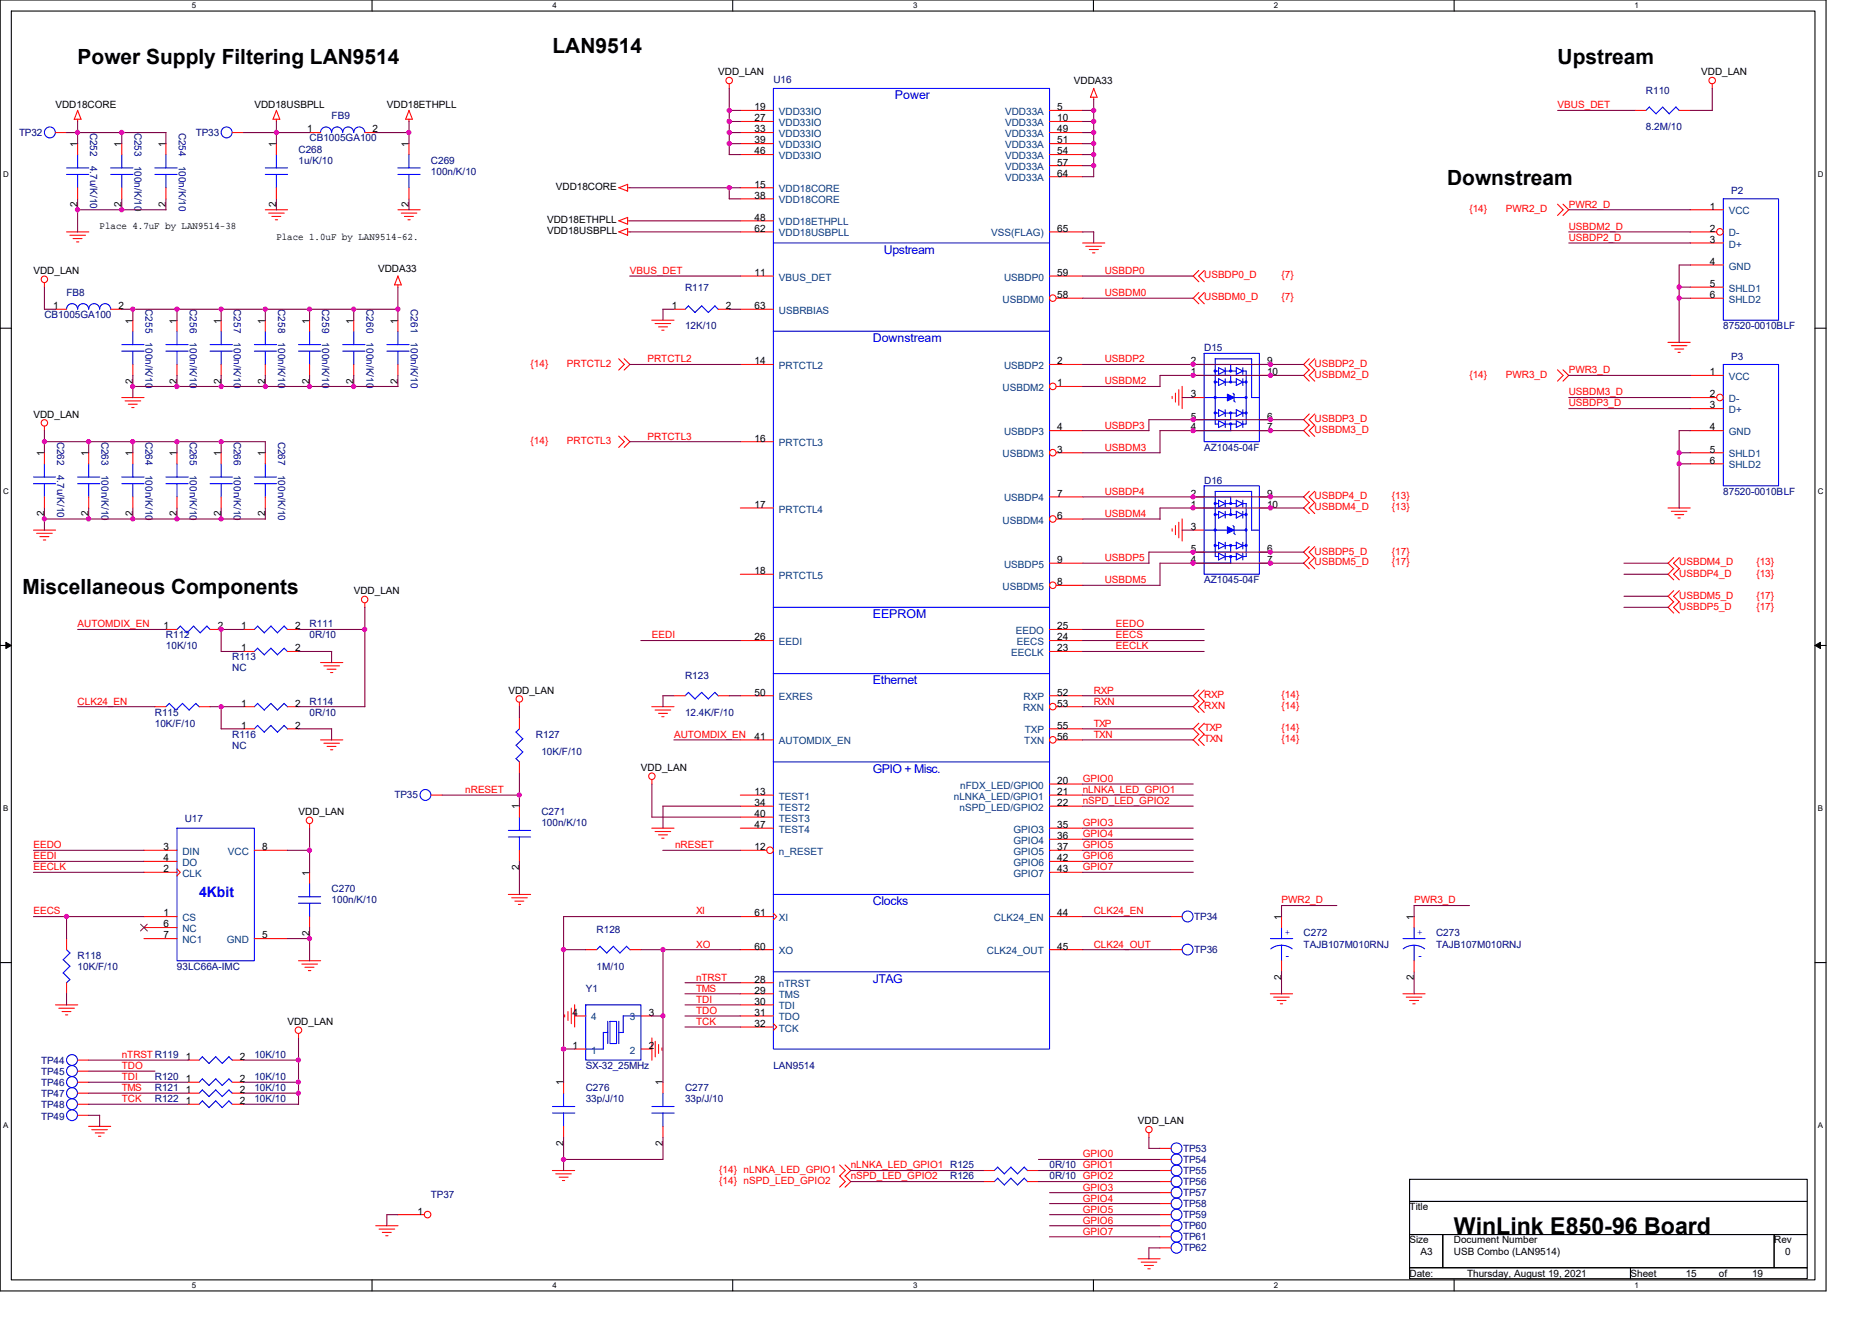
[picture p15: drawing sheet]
<svg xmlns="http://www.w3.org/2000/svg" width="297mm" height="210mm" viewBox="0 0 297 210" stroke-linecap="round" stroke-linejoin="round" font-family="sans-serif">
<defs><g id="words">
<text font-size="3.7" x="230.7" y="195.9">WinLink E850-96 Board</text>
<g font-size="3.3">
<text x="12.3" y="10.1">Power Supply Filtering LAN9514</text>
<text x="87.7" y="8.4">LAN9514</text>
<text x="247.2" y="10.1">Upstream</text>
<text x="229.6" y="29.4">Downstream</text>
<text x="3.6" y="94.2">Miscellaneous Components</text>
</g>
<text font-size="2.3" fill="#00f" x="31.6" y="142.3">4Kbit</text>
<g font-size="1.9" fill="#00f">
<text x="142" y="15.7">Power</text>
<text x="140.2" y="40.3">Upstream</text>
<text x="138.5" y="54.3">Downstream</text>
<text x="138.5" y="98.1">EEPROM</text>
<text x="138.5" y="108.6">Ethernet</text>
<text x="138.5" y="122.6">GPIO + Misc.</text>
<text x="138.5" y="143.7">Clocks</text>
<text x="138.5" y="156">JTAG</text>
</g>
<g font-size="1.6">
<text x="114" y="11.9">VDD_LAN</text>
<text x="269.9" y="11.9">VDD_LAN</text>
<text x="8.8" y="17.2">VDD18CORE</text>
<text x="40.4" y="17.2">VDD18USBPLL</text>
<text x="61.4" y="17.2">VDD18ETHPLL</text>
<text x="119.7" y="17.5">19</text>
<text x="167.8" y="17.5">5</text>
<text x="170.4" y="13.3">VDDA33</text>
<text x="12.3" y="23.3" transform="rotate(-90 12.3 23.3)">1</text>
<text x="19.3" y="23.3" transform="rotate(-90 19.3 23.3)">1</text>
<text x="26.3" y="23.3" transform="rotate(-90 26.3 23.3)">1</text>
<text x="43.8" y="23.3" transform="rotate(-90 43.8 23.3)">1</text>
<text x="48.7" y="21">1</text>
<text x="59.1" y="21">2</text>
<text x="64.9" y="23.3" transform="rotate(-90 64.9 23.3)">1</text>
<text x="119.7" y="21">33</text>
<text x="119.7" y="19.3">27</text>
<text x="119.7" y="22.8">39</text>
<text x="167.8" y="22.8">51</text>
<text x="167.8" y="19.3">10</text>
<text x="167.8" y="21">49</text>
<text x="119.7" y="29.8">15</text>
<text x="119.7" y="24.5">46</text>
<text x="167.8" y="24.5">54</text>
<text x="167.8" y="26.3">57</text>
<text x="167.8" y="28">64</text>
<text x="12.3" y="32.9" transform="rotate(-90 12.3 32.9)">2</text>
<text x="19.3" y="32.9" transform="rotate(-90 19.3 32.9)">2</text>
<text x="26.3" y="32.9" transform="rotate(-90 26.3 32.9)">2</text>
<text x="43.8" y="32.9" transform="rotate(-90 43.8 32.9)">2</text>
<text x="64.9" y="32.9" transform="rotate(-90 64.9 32.9)">2</text>
<text x="86.8" y="35.4">VDD18ETHPLL</text>
<text x="88.2" y="30.2">VDD18CORE</text>
<text x="119.7" y="31.5">38</text>
<text x="119.7" y="35">48</text>
<text x="271.3" y="33.3">1</text>
<text x="15.8" y="36.3">Place 4.7uF by LAN9514-38</text>
<text x="43.9" y="38.1">Place 1.0uF by LAN9514-62.</text>
<text x="86.8" y="37.2">VDD18USBPLL</text>
<text x="119.7" y="36.8">62</text>
<text x="167.8" y="36.8">65</text>
<text x="271.3" y="38.5">3</text>
<text x="271.3" y="36.8">2</text>
<text x="5.3" y="43.5">VDD_LAN</text>
<text x="60" y="43.1">VDDA33</text>
<text x="119.7" y="43.8">11</text>
<text x="167.8" y="47.3">58</text>
<text x="167.8" y="43.8">59</text>
<text x="271.3" y="45.6">5</text>
<text x="271.3" y="47.3">6</text>
<text x="271.3" y="42">4</text>
<text x="8.4" y="49.1">1</text>
<text x="18.8" y="49.1">2</text>
<text x="21.1" y="51.4" transform="rotate(-90 21.1 51.4)">1</text>
<text x="28.1" y="51.4" transform="rotate(-90 28.1 51.4)">1</text>
<text x="35.1" y="51.4" transform="rotate(-90 35.1 51.4)">1</text>
<text x="42.1" y="51.4" transform="rotate(-90 42.1 51.4)">1</text>
<text x="49.1" y="51.4" transform="rotate(-90 49.1 51.4)">1</text>
<text x="56.1" y="51.4" transform="rotate(-90 56.1 51.4)">1</text>
<text x="63.1" y="51.4" transform="rotate(-90 63.1 51.4)">1</text>
<text x="106.6" y="49.1">1</text>
<text x="115.2" y="49.1">2</text>
<text x="119.7" y="49.1">63</text>
<text x="119.7" y="57.8">14</text>
<text x="167.8" y="57.8">2</text>
<text x="189" y="57.8">2</text>
<text x="189" y="59.6">1</text>
<text x="201.1" y="59.6">10</text>
<text x="201.1" y="57.8">9</text>
<text x="271.3" y="59.6">1</text>
<text x="21.1" y="60.9" transform="rotate(-90 21.1 60.9)">2</text>
<text x="28.1" y="60.9" transform="rotate(-90 28.1 60.9)">2</text>
<text x="35.1" y="60.9" transform="rotate(-90 35.1 60.9)">2</text>
<text x="42.1" y="60.9" transform="rotate(-90 42.1 60.9)">2</text>
<text x="49.1" y="60.9" transform="rotate(-90 49.1 60.9)">2</text>
<text x="56.1" y="60.9" transform="rotate(-90 56.1 60.9)">2</text>
<text x="63.1" y="60.9" transform="rotate(-90 63.1 60.9)">2</text>
<text x="167.8" y="61.3">1</text>
<text x="189" y="63.1">3</text>
<text x="271.3" y="64.8">3</text>
<text x="271.3" y="63.1">2</text>
<text x="5.3" y="66.3">VDD_LAN</text>
<text x="119.7" y="70.1">16</text>
<text x="167.8" y="71.8">3</text>
<text x="167.8" y="68.3">4</text>
<text x="189" y="66.6">5</text>
<text x="189" y="68.3">4</text>
<text x="201.1" y="68.3">7</text>
<text x="201.1" y="66.6">6</text>
<text x="271.3" y="71.8">5</text>
<text x="271.3" y="68.3">4</text>
<text x="7" y="72.4" transform="rotate(-90 7 72.4)">1</text>
<text x="14.1" y="72.4" transform="rotate(-90 14.1 72.4)">1</text>
<text x="21.1" y="72.4" transform="rotate(-90 21.1 72.4)">1</text>
<text x="28.1" y="72.4" transform="rotate(-90 28.1 72.4)">1</text>
<text x="35.1" y="72.4" transform="rotate(-90 35.1 72.4)">1</text>
<text x="42.1" y="72.4" transform="rotate(-90 42.1 72.4)">1</text>
<text x="271.3" y="73.6">6</text>
<text x="7" y="82" transform="rotate(-90 7 82)">2</text>
<text x="14.1" y="82" transform="rotate(-90 14.1 82)">2</text>
<text x="21.1" y="82" transform="rotate(-90 21.1 82)">2</text>
<text x="28.1" y="82" transform="rotate(-90 28.1 82)">2</text>
<text x="35.1" y="82" transform="rotate(-90 35.1 82)">2</text>
<text x="42.1" y="82" transform="rotate(-90 42.1 82)">2</text>
<text x="119.7" y="80.6">17</text>
<text x="167.8" y="82.4">6</text>
<text x="167.8" y="78.8">7</text>
<text x="189" y="78.8">2</text>
<text x="189" y="80.6">1</text>
<text x="201.1" y="80.6">10</text>
<text x="201.1" y="78.8">9</text>
<text x="167.8" y="89.4">9</text>
<text x="189" y="84.1">3</text>
<text x="189" y="87.6">5</text>
<text x="189" y="89.4">4</text>
<text x="201.1" y="89.4">7</text>
<text x="201.1" y="87.6">6</text>
<text x="56.1" y="94.3">VDD_LAN</text>
<text x="119.7" y="91.1">18</text>
<text x="167.8" y="92.9">8</text>
<text x="26" y="99.9">1</text>
<text x="34.6" y="99.9">2</text>
<text x="38.2" y="99.9">1</text>
<text x="46.8" y="99.9">2</text>
<text x="119.7" y="101.6">26</text>
<text x="167.8" y="101.6">24</text>
<text x="167.8" y="99.9">25</text>
<text x="38.2" y="103.4">1</text>
<text x="46.8" y="103.4">2</text>
<text x="167.8" y="103.4">23</text>
<text x="38.2" y="112.1">1</text>
<text x="46.8" y="112.1">2</text>
<text x="80.7" y="110.1">VDD_LAN</text>
<text x="119.7" y="110.4">50</text>
<text x="167.8" y="112.1">53</text>
<text x="167.8" y="110.4">52</text>
<text x="38.2" y="115.7">1</text>
<text x="46.8" y="115.7">2</text>
<text x="119.7" y="117.4">41</text>
<text x="167.8" y="117.4">56</text>
<text x="167.8" y="115.7">55</text>
<text x="101.7" y="122.3">VDD_LAN</text>
<text x="167.8" y="124.4">20</text>
<text x="47.4" y="129.4">VDD_LAN</text>
<text x="82.4" y="128.5" transform="rotate(-90 82.4 128.5)">1</text>
<text x="119.7" y="126.2">13</text>
<text x="119.7" y="127.9">34</text>
<text x="119.7" y="129.7">40</text>
<text x="119.7" y="131.4">47</text>
<text x="167.8" y="131.4">35</text>
<text x="167.8" y="126.2">21</text>
<text x="167.8" y="127.9">22</text>
<text x="26" y="134.9">3</text>
<text x="26" y="136.7">4</text>
<text x="41.6" y="134.9">8</text>
<text x="119.7" y="134.9">12</text>
<text x="167.8" y="133.2">36</text>
<text x="167.8" y="134.9">37</text>
<text x="167.8" y="136.7">42</text>
<text x="26" y="138.4">2</text>
<text x="49.1" y="139" transform="rotate(-90 49.1 139)">1</text>
<text x="82.4" y="138" transform="rotate(-90 82.4 138)">2</text>
<text x="167.8" y="138.4">43</text>
<text x="26" y="145.5">1</text>
<text x="26" y="147.2">6</text>
<text x="26" y="148.9">7</text>
<text x="41.6" y="148.9">5</text>
<text x="49.1" y="148.6" transform="rotate(-90 49.1 148.6)">2</text>
<text x="119.7" y="145.5">61</text>
<text x="167.8" y="145.5">44</text>
<text x="203.3" y="146" transform="rotate(-90 203.3 146)">1</text>
<text x="224.4" y="146" transform="rotate(-90 224.4 146)">1</text>
<text x="119.7" y="150.7">60</text>
<text x="119.7" y="156">28</text>
<text x="167.8" y="150.7">45</text>
<text x="203.3" y="155.6" transform="rotate(-90 203.3 155.6)">2</text>
<text x="224.4" y="155.6" transform="rotate(-90 224.4 155.6)">2</text>
<text x="90.8" y="161.2">4</text>
<text x="102.9" y="161.2">3</text>
<text x="119.7" y="159.5">30</text>
<text x="119.7" y="161.2">31</text>
<text x="119.7" y="157.7">29</text>
<text x="45.6" y="162.7">VDD_LAN</text>
<text x="90.8" y="166.5">1</text>
<text x="102.9" y="166.5">2</text>
<text x="119.7" y="163">32</text>
<text x="29.5" y="173.5">1</text>
<text x="29.5" y="171.7">1</text>
<text x="29.5" y="168.2">1</text>
<text x="38.1" y="173.5">2</text>
<text x="38.1" y="171.7">2</text>
<text x="38.1" y="168.2">2</text>
<text x="89.4" y="172.3" transform="rotate(-90 89.4 172.3)">1</text>
<text x="105.2" y="172.3" transform="rotate(-90 105.2 172.3)">1</text>
<text x="29.5" y="175.2">1</text>
<text x="38.1" y="175.2">2</text>
<text x="180.6" y="178.4">VDD_LAN</text>
<text x="89.4" y="181.9" transform="rotate(-90 89.4 181.9)">2</text>
<text x="105.2" y="181.9" transform="rotate(-90 105.2 181.9)">2</text>
<text x="66.3" y="192.8">1</text>
<text x="223.7" y="192.1">Title</text>
<text x="223.7" y="197.4">Size</text>
<text x="230.7" y="197.4">Document Number</text>
<text x="281.5" y="197.4">Rev</text>
<text x="223.7" y="202.6">Date:</text>
<text x="225.4" y="199.1">A3</text>
<text x="230.7" y="199.1">USB Combo (LAN9514)</text>
<text x="232.8" y="202.6">Thursday, August 19, 2021</text>
<text x="258.7" y="202.6">Sheet</text>
<text x="267.5" y="202.6">15</text>
<text x="272.8" y="202.6">of</text>
<text x="278" y="202.6">19</text>
<text x="283.3" y="199.1">0</text>
</g>
<g font-size="1.6" fill="#000080">
<text x="122.7" y="13.2">U16</text>
<text x="261.2" y="14.9">R110</text>
<text x="3" y="21.6">TP32</text>
<text x="14.3" y="21" transform="rotate(90 14.3 21)">C252</text>
<text x="21.4" y="21" transform="rotate(90 21.4 21)">C253</text>
<text x="28.4" y="21" transform="rotate(90 28.4 21)">C254</text>
<text x="31.1" y="21.6">TP33</text>
<text x="49.1" y="22.5">CB1005GA100</text>
<text x="52.6" y="18.9">FB9</text>
<text x="261.2" y="20.7">8.2M/10</text>
<text x="14.3" y="26.3" transform="rotate(90 14.3 26.3)">4.7u/K/10</text>
<text x="21.4" y="26.3" transform="rotate(90 21.4 26.3)">100n/K/10</text>
<text x="28.4" y="26.3" transform="rotate(90 28.4 26.3)">100n/K/10</text>
<text x="47.4" y="24.2">C268</text>
<text x="47.4" y="26">1u/K/10</text>
<text x="68.4" y="26">C269</text>
<text x="68.4" y="27.7">100n/K/10</text>
<text x="274.7" y="30.9">P2</text>
<text x="10.6" y="47">FB8</text>
<text x="108.7" y="46.1">R117</text>
<text x="7" y="50.5">CB1005GA100</text>
<text x="23.1" y="49.1" transform="rotate(90 23.1 49.1)">C255</text>
<text x="30.1" y="49.1" transform="rotate(90 30.1 49.1)">C256</text>
<text x="37.1" y="49.1" transform="rotate(90 37.1 49.1)">C257</text>
<text x="44.1" y="49.1" transform="rotate(90 44.1 49.1)">C258</text>
<text x="51.1" y="49.1" transform="rotate(90 51.1 49.1)">C259</text>
<text x="58.1" y="49.1" transform="rotate(90 58.1 49.1)">C260</text>
<text x="65.2" y="49.1" transform="rotate(90 65.2 49.1)">C261</text>
<text x="108.7" y="52.2">12K/10</text>
<text x="273.4" y="52.2">87520-0010BLF</text>
<text x="23.1" y="54.3" transform="rotate(90 23.1 54.3)">100n/K/10</text>
<text x="30.1" y="54.3" transform="rotate(90 30.1 54.3)">100n/K/10</text>
<text x="37.1" y="54.3" transform="rotate(90 37.1 54.3)">100n/K/10</text>
<text x="44.1" y="54.3" transform="rotate(90 44.1 54.3)">100n/K/10</text>
<text x="51.1" y="54.3" transform="rotate(90 51.1 54.3)">100n/K/10</text>
<text x="58.1" y="54.3" transform="rotate(90 58.1 54.3)">100n/K/10</text>
<text x="65.2" y="54.3" transform="rotate(90 65.2 54.3)">100n/K/10</text>
<text x="191.1" y="55.8">D15</text>
<text x="274.7" y="57.1">P3</text>
<text x="9.1" y="70.1" transform="rotate(90 9.1 70.1)">C262</text>
<text x="16.1" y="70.1" transform="rotate(90 16.1 70.1)">C263</text>
<text x="23.1" y="70.1" transform="rotate(90 23.1 70.1)">C264</text>
<text x="30.1" y="70.1" transform="rotate(90 30.1 70.1)">C265</text>
<text x="37.1" y="70.1" transform="rotate(90 37.1 70.1)">C266</text>
<text x="44.1" y="70.1" transform="rotate(90 44.1 70.1)">C267</text>
<text x="191.1" y="71.5">AZ1045-04F</text>
<text x="9.1" y="75.4" transform="rotate(90 9.1 75.4)">4.7u/K/10</text>
<text x="16.1" y="75.4" transform="rotate(90 16.1 75.4)">100n/K/10</text>
<text x="23.1" y="75.4" transform="rotate(90 23.1 75.4)">100n/K/10</text>
<text x="30.1" y="75.4" transform="rotate(90 30.1 75.4)">100n/K/10</text>
<text x="37.1" y="75.4" transform="rotate(90 37.1 75.4)">100n/K/10</text>
<text x="44.1" y="75.4" transform="rotate(90 44.1 75.4)">100n/K/10</text>
<text x="191.1" y="76.8">D16</text>
<text x="273.4" y="78.5">87520-0010BLF</text>
<text x="191.1" y="92.6">AZ1045-04F</text>
<text x="26.3" y="101.3">R112</text>
<text x="49.1" y="99.6">R111</text>
<text x="49.1" y="101.3">0R/10</text>
<text x="26.3" y="103.1">10K/10</text>
<text x="36.8" y="104.8">R113</text>
<text x="36.8" y="106.6">NC</text>
<text x="108.7" y="107.8">R123</text>
<text x="24.6" y="113.6">R115</text>
<text x="49.1" y="111.8">R114</text>
<text x="49.1" y="113.6">0R/10</text>
<text x="108.7" y="113.6">12.4K/F/10</text>
<text x="24.6" y="115.3">10K/F/10</text>
<text x="36.8" y="117.1">R116</text>
<text x="36.8" y="118.9">NC</text>
<text x="85" y="117.1">R127</text>
<text x="85.9" y="119.9">10K/F/10</text>
<text x="29.3" y="130.4">U17</text>
<text x="62.6" y="126.7">TP35</text>
<text x="85.9" y="129.4">C271</text>
<text x="85.9" y="131.1">100n/K/10</text>
<text x="52.6" y="141.6">C270</text>
<text x="52.6" y="143.4">100n/K/10</text>
<text x="94.7" y="148.1">R128</text>
<text x="189.5" y="146">TP34</text>
<text x="206.9" y="148.6">C272</text>
<text x="227.9" y="148.6">C273</text>
<text x="12.3" y="152.1">R118</text>
<text x="12.3" y="153.9">10K/F/10</text>
<text x="28.1" y="153.9">93LC66A-IMC</text>
<text x="94.7" y="153.9">1M/10</text>
<text x="189.5" y="151.3">TP36</text>
<text x="206.9" y="150.4">TAJB107M010RNJ</text>
<text x="227.9" y="150.4">TAJB107M010RNJ</text>
<text x="92.9" y="157.4">Y1</text>
<text x="40.4" y="167.9">10K/10</text>
<text x="6.5" y="168.8">TP44</text>
<text x="6.5" y="170.5">TP45</text>
<text x="6.5" y="172.3">TP46</text>
<text x="24.6" y="173.2">R121</text>
<text x="24.6" y="171.4">R120</text>
<text x="40.4" y="173.2">10K/10</text>
<text x="40.4" y="171.4">10K/10</text>
<text x="92.9" y="169.7">SX-32_25MHz</text>
<text x="92.9" y="173.2">C276</text>
<text x="108.7" y="173.2">C277</text>
<text x="122.7" y="169.7">LAN9514</text>
<text x="6.5" y="174.1">TP47</text>
<text x="6.5" y="175.8">TP48</text>
<text x="6.5" y="177.7">TP49</text>
<text x="24.6" y="174.9">R122</text>
<text x="40.4" y="174.9">10K/10</text>
<text x="92.9" y="174.9">33p/J/10</text>
<text x="108.7" y="174.9">33p/J/10</text>
<text x="166.5" y="185.4">0R/10 GPIO1</text>
<text x="187.7" y="182.8">TP53</text>
<text x="187.7" y="184.6">TP54</text>
<text x="68.4" y="190.2">TP37</text>
<text x="150.8" y="187.2">R126</text>
<text x="166.5" y="187.2">0R/10 GPIO2</text>
<text x="187.7" y="186.3">TP55</text>
<text x="187.7" y="188.1">TP56</text>
<text x="187.7" y="189.8">TP57</text>
<text x="187.7" y="191.6">TP58</text>
<text x="187.7" y="193.3">TP59</text>
<text x="187.7" y="195.1">TP60</text>
<text x="187.7" y="196.8">TP61</text>
<text x="187.7" y="198.6">TP62</text>
</g>
<g font-size="1.6" fill="#f00">
<text x="247.2" y="17.2">VBUS_DET</text>
<text x="233.1" y="33.7">{14}</text>
<text x="238.9" y="33.7">PWR2_D</text>
<text x="248.9" y="33">PWR2_D</text>
<text x="248.9" y="38.2">USBDP2_D</text>
<text x="248.9" y="36.5">USBDM2_D</text>
<text x="99.9" y="43.5">VBUS_DET</text>
<text x="175.3" y="47">USBDM0</text>
<text x="175.3" y="43.5">USBDP0</text>
<text x="191.1" y="47.7">USBDM0_D</text>
<text x="191.1" y="44.2">USBDP0_D</text>
<text x="203.3" y="47.7">{7}</text>
<text x="203.3" y="44.2">{7}</text>
<text x="84.2" y="58.2">{14}</text>
<text x="90" y="58.2">PRTCTL2</text>
<text x="102.7" y="57.5">PRTCTL2</text>
<text x="175.3" y="57.5">USBDP2</text>
<text x="208.6" y="60">USBDM2_D</text>
<text x="208.6" y="58.2">USBDP2_D</text>
<text x="233.1" y="60">{14}</text>
<text x="238.9" y="60">PWR3_D</text>
<text x="248.9" y="59.3">PWR3_D</text>
<text x="175.3" y="61">USBDM2</text>
<text x="248.9" y="62.8">USBDM3_D</text>
<text x="248.9" y="64.5">USBDP3_D</text>
<text x="84.2" y="70.5">{14}</text>
<text x="90" y="70.5">PRTCTL3</text>
<text x="102.7" y="69.8">PRTCTL3</text>
<text x="175.3" y="71.5">USBDM3</text>
<text x="175.3" y="68">USBDP3</text>
<text x="208.6" y="67">USBDP3_D</text>
<text x="208.6" y="68.7">USBDM3_D</text>
<text x="175.3" y="78.5">USBDP4</text>
<text x="175.3" y="82">USBDM4</text>
<text x="208.6" y="81">USBDM4_D</text>
<text x="208.6" y="79.2">USBDP4_D</text>
<text x="220.9" y="81">{13}</text>
<text x="220.9" y="79.2">{13}</text>
<text x="175.3" y="89">USBDP5</text>
<text x="208.6" y="88">USBDP5_D</text>
<text x="208.6" y="89.7">USBDM5_D</text>
<text x="220.9" y="88">{17}</text>
<text x="220.9" y="89.7">{17}</text>
<text x="266.4" y="89.7">USBDM4_D</text>
<text x="278.7" y="89.7">{13}</text>
<text x="175.3" y="92.6">USBDM5</text>
<text x="266.4" y="95">USBDM5_D</text>
<text x="266.4" y="91.5">USBDP4_D</text>
<text x="278.7" y="95">{17}</text>
<text x="278.7" y="91.5">{13}</text>
<text x="12.3" y="99.6">AUTOMDIX_EN</text>
<text x="103.4" y="101.3">EEDI</text>
<text x="177.1" y="101.3">EECS</text>
<text x="177.1" y="99.6">EEDO</text>
<text x="266.4" y="96.8">USBDP5_D</text>
<text x="278.7" y="96.8">{17}</text>
<text x="177.1" y="103.1">EECLK</text>
<text x="12.3" y="111.8">CLK24_EN</text>
<text x="173.5" y="110.1">RXP</text>
<text x="173.5" y="111.8">RXN</text>
<text x="191.1" y="110.8">RXP</text>
<text x="191.1" y="112.5">RXN</text>
<text x="203.3" y="112.5">{14}</text>
<text x="203.3" y="110.8">{14}</text>
<text x="107" y="117.1">AUTOMDIX_EN</text>
<text x="173.5" y="115.3">TXP</text>
<text x="173.5" y="117.1">TXN</text>
<text x="191.1" y="116">TXP</text>
<text x="191.1" y="117.8">TXN</text>
<text x="203.3" y="117.8">{14}</text>
<text x="203.3" y="116">{14}</text>
<text x="73.8" y="125.9">nRESET</text>
<text x="171.8" y="124.1">GPIO0</text>
<text x="171.8" y="125.9">nLNKA_LED_GPIO1</text>
<text x="171.8" y="127.6">nSPD_LED_GPIO2</text>
<text x="171.8" y="131.1">GPIO3</text>
<text x="5.3" y="134.6">EEDO</text>
<text x="5.3" y="136.4">EEDI</text>
<text x="107.1" y="134.6">nRESET</text>
<text x="171.8" y="134.6">GPIO5</text>
<text x="171.8" y="132.9">GPIO4</text>
<text x="171.8" y="136.4">GPIO6</text>
<text x="5.3" y="138.1">EECLK</text>
<text x="171.8" y="138.1">GPIO7</text>
<text x="203.3" y="143.4">PWR2_D</text>
<text x="224.4" y="143.4">PWR3_D</text>
<text x="5.3" y="145.1">EECS</text>
<text x="110.5" y="145.1">XI</text>
<text x="173.5" y="145.1">CLK24_EN</text>
<text x="110.5" y="155.7">nTRST</text>
<text x="110.5" y="150.4">XO</text>
<text x="173.5" y="150.4">CLK24_OUT</text>
<text x="110.5" y="160.9">TDO</text>
<text x="110.5" y="159.2">TDI</text>
<text x="110.5" y="157.4">TMS</text>
<text x="19.3" y="167.9">nTRST R119</text>
<text x="110.5" y="162.7">TCK</text>
<text x="19.3" y="169.7">TDO</text>
<text x="19.3" y="171.4">TDI</text>
<text x="19.3" y="173.2">TMS</text>
<text x="19.3" y="174.9">TCK</text>
<text x="135" y="185.4">nLNKA_LED_GPIO1 R125</text>
<text x="171.8" y="183.7">GPIO0</text>
<text x="114.1" y="186.1">{14} nLNKA_LED_GPIO1</text>
<text x="114.1" y="187.9">{14} nSPD_LED_GPIO2</text>
<text x="135" y="187.2">nSPD_LED_GPIO2</text>
<text x="171.8" y="189">GPIO3</text>
<text x="171.8" y="190.7">GPIO4</text>
<text x="171.8" y="192.4">GPIO5</text>
<text x="171.8" y="194.2">GPIO6</text>
<text x="171.8" y="196">GPIO7</text>
</g>
<g font-size="1.6" fill="#004080">
<text x="123.6" y="21.8">VDD33IO</text>
<text x="123.6" y="20">VDD33IO</text>
<text x="123.6" y="18.2">VDD33IO</text>
<text x="123.6" y="23.5">VDD33IO</text>
<text x="159.5" y="23.5">VDD33A</text>
<text x="159.5" y="18.2">VDD33A</text>
<text x="159.5" y="20">VDD33A</text>
<text x="159.5" y="21.8">VDD33A</text>
<text x="123.6" y="25.3">VDD33IO</text>
<text x="159.5" y="25.3">VDD33A</text>
<text x="159.5" y="27">VDD33A</text>
<text x="159.5" y="28.8">VDD33A</text>
<text x="123.6" y="32.3">VDD18CORE</text>
<text x="123.6" y="30.5">VDD18CORE</text>
<text x="123.6" y="35.8">VDD18ETHPLL</text>
<text x="274.3" y="34">VCC</text>
<text x="123.6" y="37.5">VDD18USBPLL</text>
<text x="157.3" y="37.5">VSS(FLAG)</text>
<text x="274.3" y="39.3">D+</text>
<text x="274.3" y="37.5">D-</text>
<text x="123.6" y="44.5">VBUS_DET</text>
<text x="159.3" y="44.5">USBDP0</text>
<text x="274.3" y="46.3">SHLD1</text>
<text x="274.3" y="42.8">GND</text>
<text x="123.6" y="49.8">USBRBIAS</text>
<text x="159.1" y="48">USBDM0</text>
<text x="274.3" y="48">SHLD2</text>
<text x="123.6" y="58.6">PRTCTL2</text>
<text x="159.3" y="58.6">USBDP2</text>
<text x="159.1" y="62.1">USBDM2</text>
<text x="274.3" y="60.3">VCC</text>
<text x="274.3" y="65.6">D+</text>
<text x="274.3" y="63.8">D-</text>
<text x="123.6" y="70.8">PRTCTL3</text>
<text x="159.3" y="69.1">USBDP3</text>
<text x="274.3" y="69.1">GND</text>
<text x="159.1" y="72.6">USBDM3</text>
<text x="274.3" y="72.6">SHLD1</text>
<text x="274.3" y="74.3">SHLD2</text>
<text x="123.6" y="81.3">PRTCTL4</text>
<text x="159.1" y="83.1">USBDM4</text>
<text x="159.3" y="79.6">USBDP4</text>
<text x="123.6" y="91.9">PRTCTL5</text>
<text x="159.1" y="93.6">USBDM5</text>
<text x="159.3" y="90.1">USBDP5</text>
<text x="161.2" y="100.6">EEDO</text>
<text x="123.6" y="102.4">EEDI</text>
<text x="160.5" y="104.1">EECLK</text>
<text x="161.4" y="102.4">EECS</text>
<text x="123.6" y="111.1">EXRES</text>
<text x="162.3" y="112.9">RXN</text>
<text x="162.4" y="111.1">RXP</text>
<text x="123.6" y="118.2">AUTOMDIX_EN</text>
<text x="162.5" y="118.2">TXN</text>
<text x="162.6" y="116.4">TXP</text>
<text x="152.4" y="125.2">nFDX_LED/GPIO0</text>
<text x="123.6" y="126.9">TEST1</text>
<text x="123.6" y="128.7">TEST2</text>
<text x="123.6" y="130.4">TEST3</text>
<text x="151.4" y="126.9">nLNKA_LED/GPIO1</text>
<text x="152.2" y="128.7">nSPD_LED/GPIO2</text>
<text x="29" y="135.7">DIN</text>
<text x="29" y="137.4">DO</text>
<text x="36.1" y="135.7">VCC</text>
<text x="123.6" y="135.7">n_RESET</text>
<text x="123.6" y="132.2">TEST4</text>
<text x="160.8" y="132.2">GPIO3</text>
<text x="160.8" y="133.9">GPIO4</text>
<text x="160.8" y="135.7">GPIO5</text>
<text x="160.8" y="137.4">GPIO6</text>
<text x="29" y="139.2">CLK</text>
<text x="160.8" y="139.2">GPIO7</text>
<text x="29" y="146.2">CS</text>
<text x="29" y="147.9">NC</text>
<text x="29" y="149.7">NC1</text>
<text x="36" y="149.7">GND</text>
<text x="123.6" y="146.2">XI</text>
<text x="157.7" y="146.2">CLK24_EN</text>
<text x="123.6" y="151.4">XO</text>
<text x="156.6" y="151.4">CLK24_OUT</text>
<text x="93.8" y="162">4</text>
<text x="99.9" y="162">3</text>
<text x="123.6" y="156.7">nTRST</text>
<text x="123.6" y="160.2">TDI</text>
<text x="123.6" y="162">TDO</text>
<text x="123.6" y="158.5">TMS</text>
<text x="93.8" y="167.2">1</text>
<text x="99.9" y="167.2">2</text>
<text x="123.6" y="163.7">TCK</text>
</g>
<g font-size="1.6" fill="#00f">
<text x="203.9" y="148.5">+</text>
<text x="224.9" y="148.5">+</text>
<text x="204" y="152.1">-</text>
<text x="225.1" y="152.1">-</text>
</g>
<g font-size="1.3">
<text x="30.4" y="1.3">5</text>
<text x="87.6" y="1.3">4</text>
<text x="144.9" y="1.3">3</text>
<text x="202.1" y="1.3">2</text>
<text x="259.4" y="1.3">1</text>
<text x=".5" y="28">D</text>
<text x="288.4" y="28">D</text>
<text x=".5" y="78.4">C</text>
<text x="288.4" y="78.4">C</text>
<text x=".5" y="128.7">B</text>
<text x="288.4" y="128.7">B</text>
<text x=".5" y="179.1">A</text>
<text x="288.4" y="179.1">A</text>
<text x="30.4" y="204.4">5</text>
<text x="87.6" y="204.4">4</text>
<text x="144.9" y="204.4">3</text>
<text x="202.1" y="204.4">2</text>
<text x="259.4" y="204.4">1</text>
</g>
</g></defs>
<path d="M0 0h289.7v204.9h-289.7zM1.8 1.8h286.2v201.3h-286.2z" fill="none" stroke="#000" stroke-width=".17"/>
<g fill="#fff">
<path d="M30.4 .2h.7v1.4h-.7z"/>
<path d="M30.4 203.3h.7v1.4h-.7z"/>
</g>
<path d="M59 0v1.8M59 203.1v1.8" fill="none" stroke="#000" stroke-width=".17"/>
<g fill="#fff">
<path d="M87.6 .2h.7v1.4h-.7z"/>
<path d="M87.6 203.3h.7v1.4h-.7z"/>
</g>
<path d="M116.3 0v1.8M116.3 203.1v1.8" fill="none" stroke="#000" stroke-width=".17"/>
<g fill="#fff">
<path d="M144.9 .2h.7v1.4h-.7z"/>
<path d="M144.9 203.3h.7v1.4h-.7z"/>
</g>
<path d="M173.5 0v1.8M173.5 203.1v1.8" fill="none" stroke="#000" stroke-width=".17"/>
<g fill="#fff">
<path d="M202.1 .2h.7v1.4h-.7z"/>
<path d="M202.1 203.3h.7v1.4h-.7z"/>
</g>
<path d="M230.7 0v1.8M230.7 203.1v1.8" fill="none" stroke="#000" stroke-width=".17"/>
<g fill="#fff">
<path d="M259.4 .2h.6v1.4h-.6z"/>
<path d="M259.4 203.3h.6v1.4h-.6z"/>
<path d="M.5 26.9h.9v1.4h-.9z"/>
<path d="M288.4 26.9h.9v1.4h-.9z"/>
<path d="M.5 77.3h.9v1.4h-.9z"/>
<path d="M288.4 77.3h.9v1.4h-.9z"/>
</g>
<path d="M0 52.1h1.8M288 52.1h1.7" fill="none" stroke="#000" stroke-width=".17"/>
<g fill="#fff">
<path d="M.5 127.6h.8v1.4h-.8z"/>
<path d="M288.4 127.6h.9v1.4h-.9z"/>
</g>
<path d="M0 102.4h1.8M288 102.4h1.7" fill="none" stroke="#000" stroke-width=".17"/>
<path d="M.9 101.9l.9 .5-.9 .5zM288 102.4l.9-.5v1z" fill="#000" stroke="#000" stroke-width=".16"/>
<g fill="#fff">
<path d="M.5 177.9h.8v1.4h-.8z"/>
<path d="M288.4 177.9h.9v1.4h-.9z"/>
</g>
<path d="M0 152.8h1.8M288 152.8h1.7M223.7 187.2h63.1v3.5h-63.1zM223.7 190.7h63.1v5.2h-63.1zM223.7 195.9h5.2v5.3h-5.2zM228.9 195.9h52.6v5.3h-52.6zM281.5 195.9h5.3v5.3h-5.3zM223.7 201.2h35v1.7h-35zM258.7 201.2h28.1v1.7h-28.1z" fill="none" stroke="#000" stroke-width=".17"/>
<g fill="none" stroke="#f00" stroke-width=".17">
<path d="M12.3 18.9v.4M12.3 17.5l.6 1.4M12.3 17.5l-.5 1.4h1M43.9 18.9v.4M43.9 17.5l.5 1.4M43.9 17.5l-.6 1.4h1.1M64.3 18.9h1.1M64.9 18.9v.4M64.9 17.5l.5 1.4M64.9 17.5l-.5 1.4M115.7 13.3v.8M117.5 17.5h5.2"/>
<path d="M117.5 19.3h5.2M166.5 17.5h5.3M166.5 19.3h5.3M173 15.4h1.1M173.5 15.4v.4M173.5 14l.6 1.5M173.6 14l-.6 1.4M259.4 17.5h1.8M266.4 17.5h1.8M271.7 13.3v.8M8.8 21h1.8M10.6 36.8h3.5"/>
<path d="M11.1 37.3h2.5M11.6 37.9h1.4M12.1 38.4h.4M12.3 22.8v1.7M12.3 29.8v1.8M19.3 22.8v1.7M19.3 29.8v1.8M26.3 22.8v1.7M26.3 29.8v1.8M36.8 21h1.8M42.1 33.3h3.5M42.6 33.8h2.5"/>
<path d="M43.1 34.4h1.5M43.7 34.9h.3M43.9 22.8v1.7M43.9 29.8v1.8M49.1 21h1.8M57.9 21h1.7M63.1 33.3h3.6M63.7 33.8h2.4M64.2 34.4h1.4M64.7 34.9h.4M64.9 22.8v1.7M64.9 29.8v1.8"/>
<path d="M98.2 36.8l1.4 .5M99.6 29.8h.4M99.6 34.5v1.1l-1.4-.6M99.6 35.1h.4M99.6 36.8h.4M99.6 36.3v1.1M99.6 29.3l-1.4 .5 1.4 .6v-1.1M99.6 34.5l-1.4 .6M99.6 36.3l-1.4 .5M117.5 36.8h5.2M117.5 29.8h5.2M117.5 35.1h5.2"/>
<path d="M117.5 21h5.2M117.5 31.6h5.2M117.5 22.8h5.2M117.5 24.5h5.2M166.5 36.8h5.3M166.5 21h5.3M166.5 22.8h5.3M166.5 24.5h5.3M166.5 26.3h5.3M166.5 28h5.3M171.8 38.6h3.5M172.3 39.1h2.5"/>
<path d="M172.8 39.6h1.5M247.1 32.4l.9 .9-.9 .9M248 32.4l.9 .9-.9 .9M268.2 33.3h5.2M268.2 38.6h5.2M268.2 36.8h4.2M7 44.9v.7M8.8 49.1h1.8M17.6 49.1h1.7M21.1 50.8v1.8M21.1 57.8v1.8M28.1 50.8v1.8"/>
<path d="M28.1 57.8v1.8M35.1 50.8v1.8M35.1 57.8v1.8M42.1 50.8v1.8M42.1 57.8v1.8M49.1 50.8v1.8M49.1 57.8v1.8M56.1 50.8v1.8M56.1 57.8v1.8M63.1 50.8v1.8M63.1 57.8v1.8M63.1 45.2v.4"/>
<path d="M63.2 43.8l-.6 1.4h1.1l-.6-1.4M98.2 56.9l.9 .9-.9 .9M99 56.9l.9 .9-.9 .9M103.4 50.8h3.6M103.9 51.4h2.5M104.5 51.9h1.4M105 52.4h.4M107 49.1h1.7M114 49.1h1.7M117.5 57.8h5.2M117.5 49.1h5.2M117.5 43.8h5.2"/>
<path d="M166.5 57.8h5.3M166.5 43.8h5.3M167.6 47.3h4.2M173.4 40.1h.3M189.3 57.8h1.8M189.3 59.6h1.8M190.2 46.4l-.9 .9 .9 .9M190.2 42.9l-.9 .9 .9 .9M191.1 46.4l-.9 .9 .9 .9M191.1 42.9l-.9 .9 .9 .9M199.8 57.8h1.8M199.8 59.6h1.8"/>
<path d="M207.7 58.7l-.8 .9 .8 .9M207.7 56.9l-.8 .9 .8 .9M208.6 58.7l-.9 .9 .9 .9M208.6 56.9l-.9 .9 .9 .9M247.1 58.7l.9 .9-.9 .9M248 58.7l.9 .9-.9 .9M264.7 54.3h3.5M265.2 54.9h2.5M265.7 55.4h1.5M266.3 55.9h.3M268.2 59.6h5.2M268.2 47.3h5.2"/>
<path d="M268.2 45.6h5.2M268.2 42.1h5.2M7 67.6v.8M7 71.9v1.7M7 78.9v1.7M14.1 71.9v1.7M14.1 78.9v1.7M19.3 63.1h3.6M19.9 63.6h2.4M20.4 64.2h1.4M20.9 64.7h.4M21.1 71.9v1.7"/>
<path d="M21.1 78.9v1.7M28.1 71.9v1.7M28.1 78.9v1.7M35.1 71.9v1.7M35.1 78.9v1.7M42.1 71.9v1.7M42.1 78.9v1.7M98.2 69.2l.9 .9-.9 .9M99 69.2l.9 .9-.9 .9M117.5 70.1h5.2M166.5 78.9h5.3M166.5 68.3h5.3"/>
<path d="M167.6 61.3h4.2M167.6 71.9h4.2M186 62.9v.4M186.5 62.4v1.4M187 61.8v2.5M187.6 61.3v3.6M189.3 63.1h1.8M189.3 78.9h1.8M189.3 66.6h1.8M189.3 68.3h1.8M199.8 78.9h1.8M199.8 66.6h1.8"/>
<path d="M199.8 68.3h1.8M207.7 79.7l-.8 .9 .8 .9M207.7 78l-.8 .9 .8 .9M207.7 65.7l-.8 .9 .8 .9M207.7 67.5l-.8 .8 .8 1M208.6 79.7l-.9 .9 .9 .9M208.6 78l-.9 .9 .9 .9M208.6 65.7l-.9 .9 .9 .9M208.6 67.5l-.9 .8 .9 1M268.2 68.3h5.2M268.2 71.9h5.2M268.2 73.6h5.2"/>
<path d="M268.2 64.9h5.2M268.2 63.1h4.2M5.3 84.1h3.5M5.8 84.6h2.5M6.3 85.2h1.5M6.9 85.7h.4M26.3 99.9h1.8M33.3 99.9h1.8M38.6 99.9h1.8M45.6 99.9h1.8M57.9 95.7v.7M117.5 80.6h5.2"/>
<path d="M117.5 91.1h5.2M166.5 89.4h5.3M166.5 99.9h5.3M167.6 82.4h4.2M167.6 92.9h4.2M186 83.9v.4M186.5 83.4v1.5M187 82.9v2.5M187.6 82.4v3.5M189.3 84.1h1.8M189.3 80.6h1.8M189.3 87.6h1.8"/>
<path d="M189.3 89.4h1.8M199.8 80.6h1.8M199.8 87.6h1.8M199.8 89.4h1.8M207.7 86.7l-.8 .9 .8 .9M207.7 88.5l-.8 .9 .8 .9M208.6 86.7l-.9 .9 .9 .9M208.6 88.5l-.9 .9 .9 .9M264.7 80.6h3.5M265.2 81.2h2.5M265.6 88.5l-.9 .9 .9 .9M265.6 95.5l-.9 .9 .9 .9"/>
<path d="M265.6 93.7l-.9 .9 .9 .9M265.6 90.2l-.9 .9 .9 .9M265.7 81.7h1.5M266.3 82.2h.3M266.5 88.5l-.9 .9 .9 .9M266.5 95.5l-.9 .9 .9 .9M266.5 93.7l-.9 .9 .9 .9M266.5 90.2l-.9 .9 .9 .9M24.6 112.2h1.7M31.6 112.2h1.7M38.6 112.2h1.8M38.6 115.7h1.8"/>
<path d="M38.6 103.4h1.8M45.6 112.2h1.8M45.6 115.7h1.8M45.6 103.4h1.8M50.9 105.2h3.5M50.9 117.4h3.5M51.4 105.7h2.5M51.4 118h2.5M51.9 106.2h1.4M51.9 118.5h1.4M52.4 106.7h.4M52.4 119h.4"/>
<path d="M82.4 113.9v1.8M82.4 111.5v.7M103.4 112.2h3.6M103.9 112.7h2.5M104.5 113.2h1.4M105 113.7h.4M107 110.4h1.7M114 110.4h1.7M117.5 117.4h5.2M117.5 110.4h5.2M117.5 101.7h5.2M166.5 110.4h5.3"/>
<path d="M166.5 115.7h5.3M166.5 103.4h5.3M166.5 101.7h5.3M167.6 117.4h4.2M167.6 112.2h4.2M190.2 109.5l-.9 .9 .9 .9M190.2 111.3l-.9 .9 .9 .9M190.2 114.8l-.9 .9 .9 .9M190.2 116.5l-.9 .9 .9 .9M191.1 109.5l-.9 .9 .9 .9M191.1 111.3l-.9 .9 .9 .9M191.1 114.8l-.9 .9 .9 .9"/>
<path d="M191.1 116.5l-.9 .9 .9 .9M22.8 138.5h5.3M22.8 135h5.3M22.8 136.7h5.3M28.1 137.9l.5 .6-.5 .5M40.4 135h5.2M49.1 130.7v.8M49.1 138.5v1.7M68.4 126.2h1.7M82.4 120.9v1.8M82.4 128v1.7M82.4 135v1.7"/>
<path d="M103.4 131.4h3.6M103.4 123.7v.8M103.9 132h2.5M104.5 132.5h1.4M105 133h.4M117.5 131.4h5.2M117.5 135h4.2M117.5 126.2h5.2M117.5 128h5.2M117.5 129.7h5.2M166.5 131.4h5.3M166.5 138.5h5.3"/>
<path d="M166.5 135h5.3M166.5 136.7h5.3M166.5 126.2h5.3M166.5 133.2h5.3M166.5 128h5.3M166.5 124.4h5.3M8.8 159.5h3.5M10.6 149v1.7M10.6 156v1.7M22.8 145.5h5.3M22.8 147.2h5.3M22.8 149h5.3"/>
<path d="M40.4 149h5.2M47.4 152.5h3.5M47.9 153h2.5M48.4 153.5h1.4M48.9 154.1h.4M49.1 145.5v1.7M80.7 142h3.5M81.2 142.5h2.5M81.7 143h1.4M82.3 143.6h.3M90.7 160v2.5M91.2 159.5v3.5"/>
<path d="M92.9 150.7h1.8M99.9 150.7h1.8M117.5 159.5h5.2M117.5 157.7h5.2M117.5 145.5h5.2M117.5 150.7h5.2M117.5 156h5.2M122.7 144.9l.6 .6-.6 .5M166.5 145.5h5.3M166.5 150.7h5.3M185.8 145.5h1.8M185.8 150.7h1.8"/>
<path d="M201.6 157.7h3.5M202.1 158.3h2.5M202.6 158.8h1.5M203.2 159.3h.3M203.3 145.5v1.7M203.3 152.5v1.7M222.6 157.7h3.5M223.1 158.3h2.5M223.7 158.8h1.4M224.2 159.3h.4M224.4 145.5v1.7M224.4 152.5v1.7"/>
<path d="M9.3 160h2.5M9.8 160.5h1.5M10.4 161.1h.3M12.3 173.5h1.8M12.3 171.8h1.8M12.3 168.3h1.8M12.3 175.3h1.8M12.3 170h1.8M12.3 177h1.8M14.1 178.8h3.5M14.6 179.3h2.4M15.1 179.8h1.4"/>
<path d="M29.8 173.5h1.8M29.8 171.8h1.8M29.8 168.3h1.8M29.8 175.3h1.8M36.8 173.5h1.8M36.8 171.8h1.8M36.8 168.3h1.8M36.8 175.3h1.8M47.4 164v.8M89.4 171.8v1.7M89.4 178.8v1.7M89.6 161.1v.3"/>
<path d="M90.1 160.5v1.5M91.2 161.2h1.7M91.2 166.5h1.7M101.7 161.2h1.7M101.7 166.5h1.7M103.4 164.7v3.6M104 165.3v2.4M104.5 165.8v1.4M105 166.3v.4M105.2 171.8v1.7M105.2 178.8v1.7M117.5 163h5.2"/>
<path d="M117.5 161.2h5.2M122.7 162.5l.6 .5-.6 .5M182.3 179.8v.8M15.6 180.3h.4M59.6 194.5h3.6M60.2 195.1h2.4M60.7 195.6h1.4M61.2 196.1h.4M63.1 192.8h4.2M87.6 185.8h3.6M88.2 186.3h2.5M88.7 186.8h1.4"/>
<path d="M89.2 187.4h.4M133.2 184.9l.9 .9-.9 .9M133.2 186.6l.9 .9-.9 .9M134.1 184.9l.9 .9-.9 .9M134.1 186.6l.9 .9-.9 .9M156 185.8h1.8M156 187.5h1.8M163 185.8h1.8M163 187.5h1.8M180.6 199.8h3.5M184.1 185.8h1.7M184.1 194.5h1.7"/>
<path d="M184.1 182.3h1.7M184.1 184h1.7M184.1 187.5h1.7M184.1 189.3h1.7M184.1 191h1.7M184.1 192.8h1.7M184.1 196.3h1.7M184.1 198.1h1.7M181.1 200.3h2.5M181.6 200.9h1.4M182.1 201.4h.4"/>
<circle cx="115.7" cy="12.8" r=".52"/>
<circle cx="271.7" cy="12.8" r=".52"/>
<circle cx="272.9" cy="36.8" r=".52"/>
<circle cx="7" cy="44.3" r=".52"/>
<circle cx="167.1" cy="47.3" r=".52"/>
<circle cx="7" cy="67.1" r=".51"/>
<circle cx="167.1" cy="71.8" r=".52"/>
<circle cx="167.1" cy="61.3" r=".52"/>
<circle cx="272.9" cy="63.1" r=".52"/>
<circle cx="57.9" cy="95.2" r=".52"/>
<circle cx="167.1" cy="82.4" r=".52"/>
<circle cx="167.1" cy="92.9" r=".52"/>
<circle cx="82.4" cy="110.9" r=".52"/>
<circle cx="167.1" cy="112.2" r=".52"/>
<circle cx="167.1" cy="117.4" r=".52"/>
<circle cx="49.1" cy="130.2" r=".52"/>
<circle cx="103.4" cy="123.2" r=".52"/>
<circle cx="122.2" cy="134.9" r=".52"/>
<circle cx="47.4" cy="163.5" r=".52"/>
<circle cx="182.3" cy="179.3" r=".51"/>
<circle cx="67.8" cy="192.8" r=".52"/>
</g>
<g fill="none" stroke="#00f" stroke-width=".17">
<path d="M122.7 14h43.8v152.5h-43.8zM261.7 17l1.1 1.1M261.7 17l-.5 .5M262.8 18.1l1-1.1 1.1 1.1M265.9 17l.6 .5M265.9 17l-1 1.1M10.6 26.6h3.5M10.6 27.7h3.5M12.3 24.5v2.2M12.3 27.7v2.1M17.6 26.6h3.5M17.6 27.7h3.5"/>
<path d="M19.3 24.5v2.2M19.3 27.7v2.1M24.6 26.6h3.5M24.6 27.7h3.5M26.3 24.5v2.2M26.3 27.7v2.1M42.1 26.6h3.5M42.1 27.7h3.5M43.9 24.5v2.2M43.9 27.7v2.1M57.9 21a.88 .88 0 0 0-.9-.8 .88 .88 0 0 0-.9 .8 .88 .88 0 0 0-.8-.8 .88 .88 0 0 0-.9 .8 .88 .88 0 0 0-.9-.8 .88 .88 0 0 0-.9 .8 .88 .88 0 0 0-.9-.8 .88 .88 0 0 0-.8 .8M63.1 26.6h3.6"/>
<path d="M63.1 27.7h3.6M64.9 24.5v2.2M64.9 27.7v2.1M122.7 38.6h43.8M273.4 31.6h8.8v19.2h-8.8zM10.6 49.1a.88 .88 0 0 1 .8-.9 .88 .88 0 0 1 .9 .9 .88 .88 0 0 1 .9-.9 .88 .88 0 0 1 .9 .9 .87 .87 0 0 1 .8-.9 .87 .87 0 0 1 .9 .9 .88 .88 0 0 1 .9-.9 .88 .88 0 0 1 .9 .9M19.3 54.7h3.6M19.3 55.7h3.6M21.1 52.6v2.1M21.1 55.7v2.2M26.3 54.7h3.6M26.3 55.7h3.6"/>
<path d="M28.1 52.6v2.1M28.1 55.7v2.2M33.3 54.7h3.6M33.3 55.7h3.6M35.1 52.6v2.1M35.1 55.7v2.2M40.4 54.7h3.5M40.4 55.7h3.5M42.1 52.6v2.1M42.1 55.7v2.2M47.4 54.7h3.5M47.4 55.7h3.5"/>
<path d="M49.1 52.6v2.1M49.1 55.7v2.2M54.4 54.7h3.5M54.4 55.7h3.5M56.1 52.6v2.1M56.1 55.7v2.2M61.4 54.7h3.5M61.4 55.7h3.5M63.1 52.6v2.1M63.1 55.7v2.2M108.7 49.1l.6-.6 1 1.1M110.3 49.6l1.1-1.1 1 1.1"/>
<path d="M113.4 48.6l.6 .5M113.5 48.5l-1.1 1.1M122.7 52.6h43.8M191 57.8h4.3v1.1M191 59.6h4.3v1.1M191.1 56.1h8.7v14h-8.7zM192.8 57h5.8M192.8 56.9v10.4h.6M192.8 58.9h.6M194.4 58.4v1M196.2 58.9h-1.8l-1 .5v-1l1 .5M197.2 58.4v1"/>
<path d="M197.2 58.9l-1-.6v1.1l1-.5h.5v8.4h-.5l-1.1 .6M198.6 56.9v6.2M273.4 57.8h8.8v19.3h-8.8zM5.3 75.7h3.5M5.3 76.8h3.5M7 73.6v2.1M7 76.8v2.1M12.3 75.7h3.5M12.3 76.8h3.5M14.1 73.6v2.1M14.1 76.8v2.1M19.3 75.7h3.6"/>
<path d="M19.3 76.8h3.6M21.1 73.6v2.1M21.1 76.8v2.1M26.3 75.7h3.6M26.3 76.8h3.6M28.1 73.6v2.1M28.1 76.8v2.1M33.3 75.7h3.6M33.3 76.8h3.6M35.1 73.6v2.1M35.1 76.8v2.1M40.4 75.7h3.5"/>
<path d="M40.4 76.8h3.5M42.1 73.6v2.1M42.1 76.8v2.1M191 63.1h3.8M191 78.9h4.3v1M191 66.6h4.3M191.1 77.1h8.7v14h-8.7zM192.8 78h5.8v6.1M192.8 78v10.3h.6M192.8 79.9h.6M192.8 65.6h.6M192.8 60.6h.6"/>
<path d="M193.4 60.1l1 .6-1 .5zM193.4 65l1 .6-1 .5zM193.4 66.8l1 .5-1 .6zM193.4 79.4l1 .5-1 .6zM194.4 67.3h1.8M194.4 79.9h1.8M194.4 60.1v1.1M194.4 65v1.1M194.4 66.8v1.1M194.4 79.4v1.1M194.4 65.6h1.8M194.4 60.6h1.8"/>
<path d="M195.3 65.6v1M195.3 67.3v1.1l-4.3-.1M195.6 62.4l.2 .2M195.8 63.1h1.9M195.8 62.6v1l.2 .2M197.2 66.8v1.1M197.2 60.1v1.1M197.2 65v1.1M197.2 79.4v1.1M197.2 67.3l-1-.5v1M197.2 60.7l-1-.6v1.1M197.2 79.9l-1-.5v1.1"/>
<path d="M197.7 65.6h-.5l-1 .5v-1.1l1 .6M197.7 79.9v8.4h-.5l-1.1 .6M197.7 79.9h-.5l-1.1 .6M197.7 60.6h-.5l-1.1 .6M198.6 63.1h1.2M28.6 99.4l1.1 1.1M28.6 99.4l-.5 .5M30.7 99.4l1.1 1.1 1-1.1 .6 .5M30.7 99.4l-1 1M40.9 99.4l-.5 .5M45.1 99.4l.5 .5M45.1 99.4l-1.1 1.1-1-1.1-1.1 1.1-1-1.1"/>
<path d="M122.7 96.4h43.8M191 84.1h3.8M191 87.6h4.3M191 80.6h4.3v1.1M191 89.4h4.3M192.8 86.6h.6M192.8 81.7h.6M193.4 87.8l1 .5-1 .6zM193.4 86.1l1 .5-1.1 .5zM194.4 88.3h1.8M194.4 86.6h1.8M194.4 81.2v1"/>
<path d="M194.4 86.1v1M194.4 87.8v1.1M195.3 86.6v1.1M195.3 88.3v1.1M195.6 83.4l.2 .2M195.8 84.1h1.9M195.8 83.6v1.1l.2 .2M196.2 81.1v1.1M196.2 86v1.1l1-.5h.5M196.2 86.1l1 .5M196.2 81.2l1 .5M196.2 81.7h-1.8l-1.1 .5 .1-1 1 .5"/>
<path d="M197.2 87.8v1.1M197.2 81.2v1M197.2 86.1v1M197.2 88.3l-1-.5v1.1M197.7 81.7h-.5l-1.1 .5M198.6 84.1h1.2M26.9 111.6l-.6 .6M29 111.6l-1.1 1.1-1-1M31.1 111.7l.5 .5M31.1 111.6l-1.1 1.1-1-1M40.9 115.1l1 1.1M40.9 115.1l-.5 .6"/>
<path d="M40.9 111.6l-.5 .6M40.9 102.9l-.5 .5M43 115.1l1 1.1M43 115.1l-1.1 1.1M43 111.6l-1.1 1.1-1-1M43 102.9l-1.1 1-1-1M45.1 115.1l.5 .6M45.1 111.7l.5 .5M45.1 102.9l.5 .5M45.1 115.1l-1.1 1.1M45.1 111.6l-1.1 1.1-1-1M45.1 102.9l-1.1 1-1-1"/>
<path d="M82.4 115.7l-.5 .5 1 1.1M83 119.3l-1.1 1.1M83 117.2l-1.1 1.1 1 1.1M108.7 110.4l.6-.5 1 1.1 1.1-1.1 1 1.1M113.4 109.9l.6 .5M113.5 109.9l-1.1 1M122.7 106.9h43.8M28.1 131.4h12.3v21.1h-12.3zM80.7 131.8h3.5M80.7 132.8h3.5M81.9 120.4l.5 .5M82.4 129.7v2.1"/>
<path d="M82.4 132.8v2.2M122.7 120.9h43.8M10 152.3l1.1 1.1-1.1 1M10 154.4l1.1 1.1M10.6 150.7l.5 .6M11.1 151.3l-1.1 1M11.1 155.5l-.6 .5M47.4 142.3h3.5M47.4 143.4h3.5M49.1 140.2v2.1M49.1 143.4v2.1M92.9 159.5h8.8v8.8h-8.8z"/>
<path d="M95.2 150.2l1.1 1.1M95.2 150.2l-.5 .5M97.3 150.2l1.1 1.1M97.3 150.2l-1 1.1M99.4 150.2l.6 .5M99.4 150.2l-1 1.1M122.7 142h43.8M122.7 154.2h43.8M201.6 149h3.5M203.3 150l.8 .1 .9 .5M203.3 150l-1 .2-.7 .4M203.3 147.2v1.8"/>
<path d="M203.3 150v2.5M222.6 149h3.5M224.4 150l1 .2 .7 .4M224.4 150l-1.1 .2-.7 .4M224.4 147.2v1.8M224.4 150v2.5M32.1 173l1.1 1.1M32.1 171.2l1.1 1.1M32.1 167.7l1.1 1.1M32.1 174.7l1.1 1.1M32.1 173l-.5 .5M32.1 171.2l-.5 .6"/>
<path d="M32.1 167.7l-.5 .6M32.1 174.7l-.5 .6M34.2 173l1.1 1.1M34.2 174.7l1.1 1.1M34.2 173l-1 1M34.2 171.2l-1 1.1M34.2 174.7l-1 1.1M36.3 173l.6 .5M36.3 171.2l.6 .6M36.3 174.7l.6 .6M36.3 173l-1 1M36.3 171.2l-1 1.1-1.1-1.1"/>
<path d="M36.3 174.7l-1 1.1M36.9 168.3l-.6-.6-1 1.1-1.1-1.1-1 1.1M87.7 175.6h3.5M87.7 176.7h3.5M89.4 173.5v2.1M89.4 176.7v2.1M92.9 166.5h2.9M95.7 163.9h.8M95.7 163.9v2.6M96.4 162.1v3.5M96.8 162.1h1v3.5h-1zM98.2 162.1v3.5"/>
<path d="M98.9 161.2h2.8M98.9 161.2v2.7h-.7M103.4 175.6h3.6M103.4 176.7h3.6M105.2 173.5v2.1M105.2 176.7v2.1M157.8 187.5l.5-.5 1.1 1.1M158.3 185.3l1.1 1M158.3 185.2l-.5 .6M160.4 185.3l1.1 1M160.4 187l1.1 1.1M160.4 185.2l-1 1.1"/>
<path d="M160.4 187l-1 1.1M162.5 185.3l.6 .5M162.5 185.2l-1 1.1M163.1 187.6l-.6-.6-1 1.1"/>
<circle cx="7.9" cy="21" r=".87"/>
<circle cx="36" cy="21" r=".87"/>
<circle cx="67.5" cy="126.2" r=".86"/>
<circle cx="188.4" cy="145.5" r=".87"/>
<circle cx="188.4" cy="150.7" r=".86"/>
<circle cx="11.4" cy="171.7" r=".87"/>
<circle cx="11.4" cy="175.3" r=".87"/>
<circle cx="11.4" cy="173.5" r=".87"/>
<circle cx="11.4" cy="170" r=".87"/>
<circle cx="11.4" cy="177" r=".86"/>
<circle cx="11.4" cy="168.2" r=".86"/>
<circle cx="186.7" cy="189.3" r=".87"/>
<circle cx="186.7" cy="191" r=".87"/>
<circle cx="186.7" cy="196.3" r=".87"/>
<circle cx="186.7" cy="187.5" r=".87"/>
<circle cx="186.7" cy="192.8" r=".87"/>
<circle cx="186.7" cy="182.3" r=".87"/>
<circle cx="186.7" cy="184" r=".87"/>
<circle cx="186.7" cy="198" r=".87"/>
<circle cx="186.7" cy="194.5" r=".86"/>
<circle cx="186.7" cy="185.8" r=".86"/>
</g>
<g fill="#00f" stroke="#00f" stroke-width=".17">
<path d="M197.6 84h.2v.2h-.2z" fill-rule="evenodd"/>
<path d="M197.6 86.4h.2v.3h-.2z" fill-rule="evenodd"/>
<path d="M197.6 81.5h.2v.3h-.2z" fill-rule="evenodd"/>
<path d="M192.7 84h.2v.2h-.2z" fill-rule="evenodd"/>
<path d="M192.7 86.4h.2v.3h-.2z" fill-rule="evenodd"/>
<path d="M192.7 81.5h.2v.3h-.2z" fill-rule="evenodd"/>
<path d="M195.2 86.4h.2v.3h-.2z" fill-rule="evenodd"/>
<path d="M195.2 79.8h.2v.2h-.2z" fill-rule="evenodd"/>
<path d="M195.2 81.5h.2v.3h-.2z" fill-rule="evenodd"/>
<path d="M195.2 88.2h.2v.2h-.2z" fill-rule="evenodd"/>
<path d="M192.7 79.8h.2v.2h-.2z" fill-rule="evenodd"/>
<path d="M194.8 83.6l1 .5-1 .5z" fill-rule="evenodd"/>
<path d="M197.6 63h.2v.2h-.2z" fill-rule="evenodd"/>
<path d="M197.6 65.4h.2v.2h-.2z" fill-rule="evenodd"/>
<path d="M197.6 60.5h.2v.2h-.2z" fill-rule="evenodd"/>
<path d="M192.7 63h.2v.2h-.2z" fill-rule="evenodd"/>
<path d="M192.7 65.4h.2v.2h-.2z" fill-rule="evenodd"/>
<path d="M192.7 60.5h.2v.2h-.2z" fill-rule="evenodd"/>
<path d="M195.2 65.4h.2v.2h-.2z" fill-rule="evenodd"/>
<path d="M195.2 58.8h.2v.2h-.2z" fill-rule="evenodd"/>
<path d="M195.2 60.5h.2v.2h-.2z" fill-rule="evenodd"/>
<path d="M195.2 67.2h.2v.2h-.2z" fill-rule="evenodd"/>
<path d="M192.7 58.8h.2v.2h-.2z" fill-rule="evenodd"/>
<path d="M194.8 62.6l1 .5-1 .5z" fill-rule="evenodd"/>
</g>
<path d="M22.3 146.7l1.1 1.1M23.4 146.7l-1.1 1.1" fill="none" stroke="#804000" stroke-width=".16"/>
<g fill="none" stroke="#800040" stroke-width=".17">
<path d="M12.3 19.3v3.5M43.9 19.3v3.5M64.9 19.3v3.5M115.7 19.3h1.8M115.7 14v10.5h1.8M115.7 17.5h1.8M171.8 17.5h1.7M171.8 19.3h1.7M173.5 15.7v12.3h-1.7M247.2 17.5h12.3M268.2 17.5h3.5M271.7 14v3.5"/>
<path d="M10.6 21h15.7v1.8M12.3 31.6v5.2M19.3 21v1.8M19.3 31.6v1.7M26.3 31.6v1.7M26.3 33.3h-14M43.9 31.6v1.7M49.1 21h-10.5M59.6 21h5.3M64.9 31.6v1.7M99.9 35.1h17.6M99.9 36.8h17.6"/>
<path d="M115.7 22.8h1.8M115.7 21h1.8M115.7 29.8v1.8h1.8M117.5 29.8h-17.6M171.8 21h1.7M171.8 22.8h1.7M171.8 26.3h1.7M171.8 36.8h1.7M171.8 24.5h1.7M173.5 36.8v1.8M248.9 33.3h19.3M248.9 36.8h19.3"/>
<path d="M248.9 38.6h19.3M7 45.6v3.5M7 49.1h1.8M19.3 49.1h43.9M21.1 49.1v1.7M21.1 59.6v3.5M28.1 49.1v1.7M28.1 59.6v1.8M35.1 49.1v1.7M35.1 59.6v1.8M42.1 49.1v1.7M42.1 59.6v1.8"/>
<path d="M49.1 49.1v1.7M49.1 59.6v1.8M56.1 49.1v1.7M56.1 59.6v1.8M63.1 45.6v5.2M63.1 59.6v1.8M99.9 57.8h17.6M99.9 43.8h17.6M105.2 49.1h1.8M105.2 49.1v1.7M115.7 49.1h1.8M171.8 43.8h17.5"/>
<path d="M171.8 47.3h17.5M206.9 57.8h-35.1M206.9 59.6h-22.8v1.8M248.9 59.6h19.3M266.4 47.3h1.8M266.4 45.6h1.8M268.2 42.1h-1.8v12.3M7 70.1h35.1M7 68.3v3.6M14.1 70.1v1.8M21.1 70.1v1.8M21.1 61.3h42.1"/>
<path d="M28.1 70.1v1.8M35.1 70.1v1.8M42.1 70.1v1.8M99.9 70.1h17.6M171.8 61.3h12.3M171.8 71.9h12.3M187.6 63.1h1.8M206.9 66.6h-24.6v1.7h-10.5M206.9 68.3h-22.8v3.6M206.9 78.9h-35.1M248.9 63.1h19.3M248.9 64.9h19.3"/>
<path d="M266.4 71.9h1.8M266.4 73.6h1.8M268.2 68.3h-1.8v12.3M7 82.4h35.1M7 80.6v3.6M12.3 99.9h14M14.1 80.6v1.8M21.1 80.6v1.8M28.1 80.6v1.8M35.1 80.6v1.8M38.6 99.9h-3.5v3.5h3.5M42.1 80.6v1.8"/>
<path d="M47.4 99.9h10.5M57.9 96.4v15.8M171.8 99.9h19.3M171.8 82.4h12.3M171.8 92.9h12.3M171.8 89.4h10.5M187.6 84.1h1.8M206.9 89.4h-22.8v3.5M206.9 87.6h-24.6v1.8M206.9 80.6h-22.8v1.8M257.7 89.4h7M257.7 96.4h7"/>
<path d="M257.7 91.1h7M257.7 94.6h7M12.3 112.2h12.3M33.3 112.2h5.3M35.1 115.7h3.5M35.1 112.2v3.5M47.4 103.4h5.2M47.4 115.7h5.2M47.4 112.2h10.5M52.6 103.4v1.8M52.6 115.7v1.8M82.4 112.2v1.7"/>
<path d="M101.7 101.7h15.8M105.2 110.4h1.8M105.2 110.4v1.8M106.9 117.4h10.6M115.7 110.4h1.8M171.8 103.4h19.3M171.8 101.7h19.3M171.8 112.2h17.5M171.8 115.7h17.5M171.8 117.4h17.5M171.8 110.4h17.6M5.3 135h17.6"/>
<path d="M5.3 136.7h17.6M5.3 138.5h17.6M45.6 135h3.5M49.1 131.4v7.1M70.1 126.2h12.3M82.4 122.7v5.3M82.4 136.7v5.3M103.4 129.7h14.1M103.4 124.4v5.3M105.2 135h12.3M105.2 128h12.3M105.2 127.9v3.5"/>
<path d="M171.8 135h17.5M171.8 124.4h17.5M171.8 136.7h17.5M171.8 128h17.5M171.8 131.4h17.5M171.8 126.2h17.5M171.8 138.5h17.5M171.8 133.2h17.5M5.3 145.5h17.6M10.6 145.5v3.5M10.6 157.7v1.8M45.6 149h3.5"/>
<path d="M49.1 147.2v5.3M89.4 150.7h3.6M101.7 150.7h15.8M105.2 150.7v21.1M108.7 157.7h8.8M108.7 156h8.8M108.7 159.5h8.8M117.5 145.5h-28.1v26.3M171.8 145.5h14M171.8 150.7h14M203.3 154.2v3.6M212.1 143.7h-8.8v1.8"/>
<path d="M224.4 154.2v3.6M233.2 143.7h-8.8v1.8M14.1 177h1.7v1.8M14.1 168.3h15.8M14.1 170h10.5M14.1 171.8h15.8M14.1 173.5h15.8M14.1 175.3h15.8M38.6 168.3h8.8M38.6 171.8h8.8M38.6 173.5h8.8M38.6 175.3h8.8"/>
<path d="M47.4 164.7v10.6M89.4 166.5h1.8M103.4 161.2h1.8M108.7 161.2h8.8M108.7 163h8.8M63.2 192.8h-1.8v1.8M89.4 180.5v5.3M105.2 180.5v3.5h-15.8M135 185.8h21M135 187.5h21M164.8 184h19.3M164.8 185.8h19.3"/>
<path d="M164.8 187.5h19.3M166.5 192.8h17.6M166.5 194.5h17.6M166.5 196.3h17.6M166.5 189.3h17.6M166.5 191h17.6M182.3 180.5v1.8h1.8M184.1 198.1h-1.8v1.7"/>
</g>
<g fill="#f0f" stroke="#f0f" stroke-width=".17">
<circle cx="49.1" cy="134.9" r=".34"/>
<circle cx="28.1" cy="70.1" r=".35"/>
<circle cx="35.1" cy="82.4" r=".34"/>
<circle cx="7" cy="82.4" r=".34"/>
<circle cx="28.1" cy="82.4" r=".35"/>
<circle cx="14.1" cy="82.4" r=".34"/>
<circle cx="21.1" cy="82.4" r=".34"/>
<circle cx="7" cy="70.1" r=".34"/>
<circle cx="14.1" cy="70.1" r=".34"/>
<circle cx="21.1" cy="70.1" r=".34"/>
<circle cx="35.1" cy="70.1" r=".34"/>
<circle cx="12.3" cy="21" r=".34"/>
<circle cx="12.3" cy="33.3" r=".34"/>
<circle cx="47.3" cy="168.2" r=".34"/>
<circle cx="47.3" cy="171.7" r=".34"/>
<circle cx="47.3" cy="173.5" r=".34"/>
<circle cx="35.1" cy="99.9" r=".34"/>
<circle cx="10.6" cy="145.5" r=".35"/>
<circle cx="49.1" cy="149" r=".34"/>
<circle cx="35.1" cy="112.2" r=".34"/>
<circle cx="57.9" cy="99.9" r=".34"/>
<circle cx="64.9" cy="21" r=".34"/>
<circle cx="21.1" cy="49.1" r=".34"/>
<circle cx="49.1" cy="49.1" r=".34"/>
<circle cx="56.1" cy="49.1" r=".34"/>
<circle cx="28.1" cy="61.3" r=".35"/>
<circle cx="21.1" cy="61.3" r=".34"/>
<circle cx="63.1" cy="49.1" r=".35"/>
<circle cx="49.1" cy="61.3" r=".34"/>
<circle cx="56.1" cy="61.3" r=".34"/>
<circle cx="35.1" cy="61.3" r=".34"/>
<circle cx="42.1" cy="61.3" r=".34"/>
<circle cx="35.1" cy="49.1" r=".34"/>
<circle cx="42.1" cy="49.1" r=".34"/>
<circle cx="19.3" cy="21" r=".35"/>
<circle cx="19.3" cy="33.3" r=".35"/>
<circle cx="43.9" cy="21" r=".34"/>
<circle cx="115.7" cy="22.8" r=".35"/>
<circle cx="115.7" cy="21" r=".35"/>
<circle cx="173.5" cy="24.5" r=".34"/>
<circle cx="105.2" cy="150.7" r=".34"/>
<circle cx="105.2" cy="161.2" r=".34"/>
<circle cx="173.5" cy="22.8" r=".34"/>
<circle cx="173.5" cy="21" r=".34"/>
<circle cx="173.5" cy="17.5" r=".34"/>
<circle cx="89.4" cy="150.7" r=".35"/>
<circle cx="89.4" cy="166.5" r=".35"/>
<circle cx="89.4" cy="184" r=".35"/>
<circle cx="189.3" cy="57.8" r=".34"/>
<circle cx="115.7" cy="29.8" r=".35"/>
<circle cx="173.5" cy="26.3" r=".34"/>
<circle cx="115.7" cy="17.5" r=".35"/>
<circle cx="173.5" cy="19.3" r=".34"/>
<circle cx="115.7" cy="19.3" r=".35"/>
<circle cx="82.4" cy="126.2" r=".34"/>
<circle cx="266.4" cy="71.8" r=".34"/>
<circle cx="266.4" cy="45.6" r=".34"/>
<circle cx="266.4" cy="47.3" r=".34"/>
<circle cx="266.4" cy="73.6" r=".34"/>
<circle cx="28.1" cy="49.1" r=".35"/>
<circle cx="189.3" cy="66.6" r=".34"/>
<circle cx="201.6" cy="57.8" r=".34"/>
<circle cx="189.3" cy="59.6" r=".34"/>
<circle cx="201.6" cy="59.6" r=".34"/>
<circle cx="201.6" cy="66.6" r=".34"/>
<circle cx="189.3" cy="68.3" r=".34"/>
<circle cx="201.6" cy="68.3" r=".34"/>
<circle cx="189.3" cy="87.6" r=".34"/>
<circle cx="189.3" cy="78.9" r=".34"/>
<circle cx="189.3" cy="80.6" r=".34"/>
<circle cx="201.6" cy="80.6" r=".34"/>
<circle cx="189.3" cy="89.4" r=".34"/>
<circle cx="201.6" cy="89.4" r=".34"/>
<circle cx="201.6" cy="78.9" r=".34"/>
<circle cx="201.6" cy="87.6" r=".34"/>
</g>
<use href="#words"/>
</svg>
